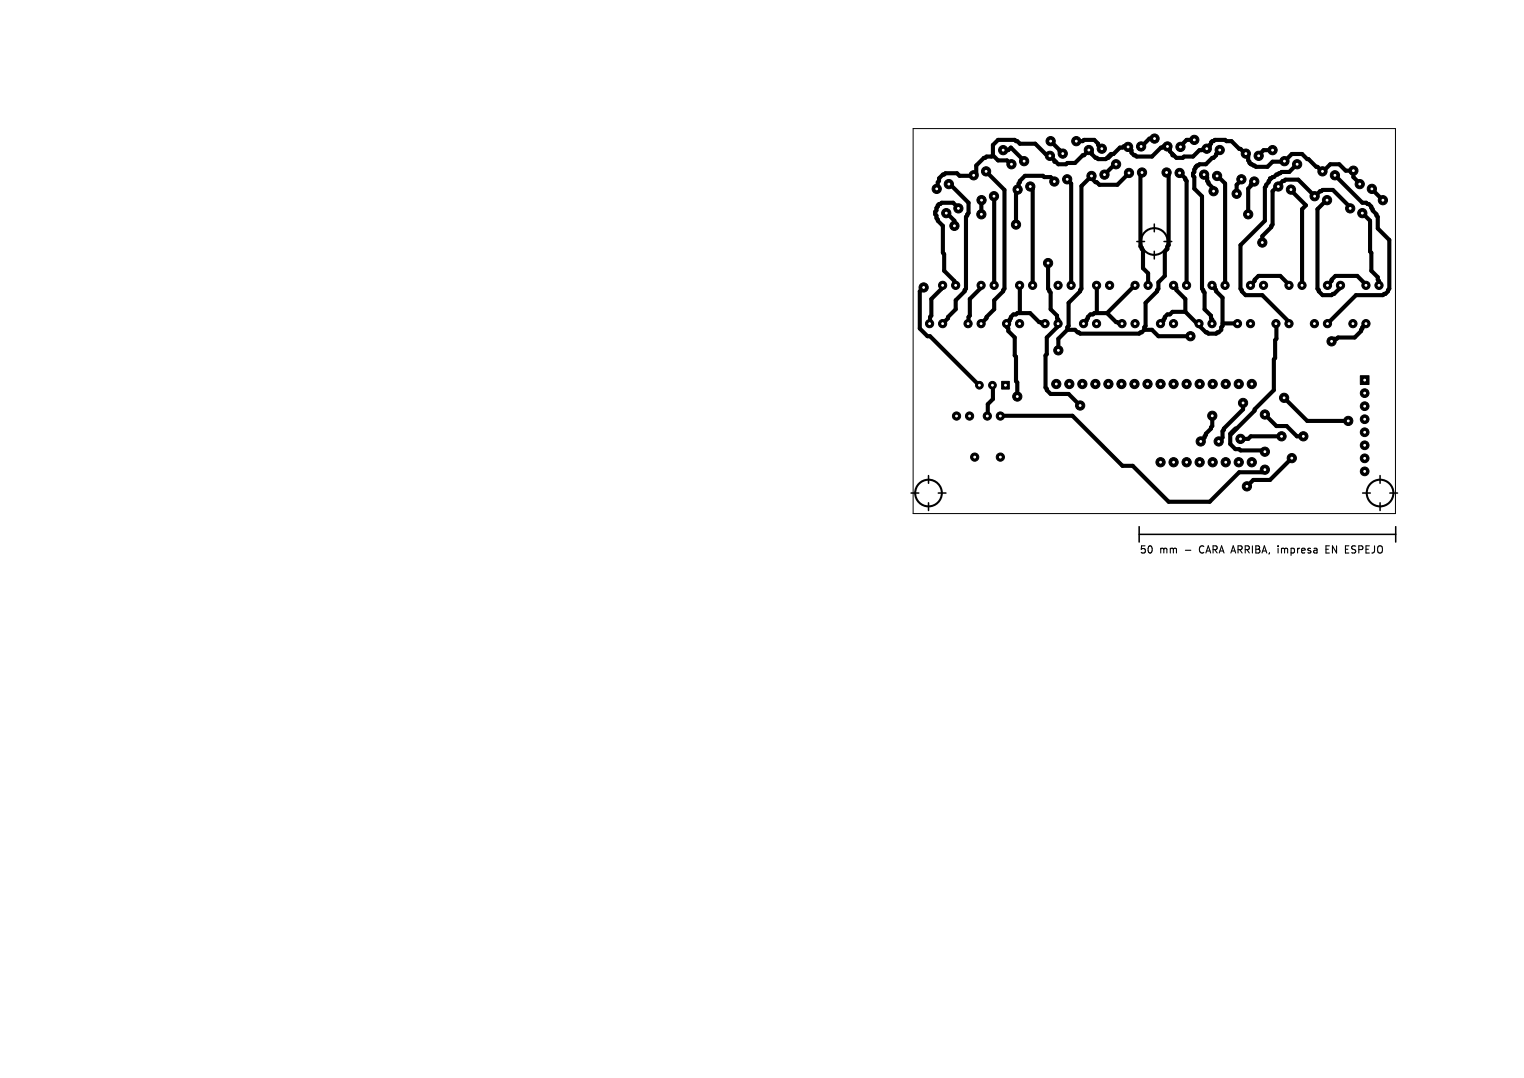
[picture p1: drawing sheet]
<svg xmlns="http://www.w3.org/2000/svg" width="297mm" height="210mm" viewBox="0 0 297 210" stroke-linecap="round" stroke-linejoin="round" font-family="sans-serif">
<defs><g id="words">
<g font-size="1.9">
<text x="222" y="108.1">50</text>
<text x="226.1" y="108.1">mm</text>
<text x="231.2" y="108.1">-</text>
<text x="234.4" y="108.1">CARA ARRIBA,</text>
<text x="250.4" y="108.1">impresa</text>
<text x="260" y="108.1">EN</text>
<text x="264.2" y="108.1">ESPEJO</text>
</g>
</g></defs>
<path d="M233.8 106.7v.7M249.7 106.8v.9M249.8 106.9h-.1M258.4 107h.5M259.1 106.3h-.7v1.4h.7M263.4 107.7h.5M263.7 106.3l-.3 .3 .3 .4" fill="none" stroke="#000" stroke-width=".21"/>
<g fill="none" stroke="#000" stroke-width=".3">
<path d="M221.6 47h1.5M225 43.6v1.6M225 49v1.4M226.9 47h1.5M177.6 96.1h1.5M181 92.7v1.4M181 98v1.4M182.9 96.1h1.5M265.6 96.1h1.5M269 92.7v1.4M269 98v1.4M270.9 96.1h1.5"/>
<path d="M222 102.6v3M222 104.1h50M272 102.6v3"/>
</g>
<g fill="none" stroke="#000" stroke-width=".4">
<circle cx="225" cy="47" r="2.6"/>
<circle cx="181" cy="96" r="2.6"/>
<circle cx="269" cy="96" r="2.6"/>
</g>
<g fill="#000" stroke="#000" stroke-width=".19">
<path d="M195.2 74.3h1.5v1.5h-1.5zM265.1 73.2h1.7v1.7h-1.7z"/>
<circle cx="182.6" cy="36.8" r=".9"/>
<circle cx="184.9" cy="35.9" r=".9"/>
<circle cx="189.8" cy="34.1" r=".9"/>
<circle cx="191.3" cy="39" r=".9"/>
<circle cx="192.2" cy="33.4" r=".9"/>
<circle cx="193.7" cy="38.2" r=".9"/>
<circle cx="195.5" cy="29.2" r=".9"/>
<circle cx="197.1" cy="32" r=".9"/>
<circle cx="198.3" cy="36.9" r=".9"/>
<circle cx="199.6" cy="31.4" r=".9"/>
<circle cx="200.8" cy="36.3" r=".9"/>
<circle cx="204.6" cy="30.4" r=".9"/>
<circle cx="204.8" cy="27.5" r=".9"/>
<circle cx="205.5" cy="35.4" r=".9"/>
<circle cx="207.1" cy="29.9" r=".9"/>
<circle cx="208" cy="34.9" r=".9"/>
<circle cx="209.8" cy="27.5" r=".9"/>
<circle cx="212.2" cy="29.2" r=".9"/>
<circle cx="212.7" cy="34.3" r=".9"/>
<circle cx="214.7" cy="29" r=".9"/>
<circle cx="215.2" cy="34" r=".9"/>
<circle cx="217.5" cy="32" r=".9"/>
<circle cx="219.8" cy="28.6" r=".9"/>
<circle cx="220" cy="33.7" r=".9"/>
<circle cx="222.4" cy="28.5" r=".9"/>
<circle cx="222.6" cy="33.6" r=".9"/>
<circle cx="225" cy="27" r=".9"/>
<circle cx="227.3" cy="33.6" r=".9"/>
<circle cx="227.5" cy="28.5" r=".9"/>
<circle cx="229.9" cy="33.7" r=".9"/>
<circle cx="230.1" cy="28.6" r=".9"/>
<circle cx="232.8" cy="27.2" r=".9"/>
<circle cx="234.7" cy="34" r=".9"/>
<circle cx="235.2" cy="29" r=".9"/>
<circle cx="236.5" cy="37.2" r=".9"/>
<circle cx="237.2" cy="34.3" r=".9"/>
<circle cx="237.7" cy="29.2" r=".9"/>
<circle cx="241" cy="37.7" r=".9"/>
<circle cx="241.9" cy="34.9" r=".9"/>
<circle cx="242.8" cy="29.9" r=".9"/>
<circle cx="244.4" cy="35.4" r=".9"/>
<circle cx="245.3" cy="30.4" r=".9"/>
<circle cx="248" cy="29.2" r=".9"/>
<circle cx="249.1" cy="36.3" r=".9"/>
<circle cx="250.3" cy="31.4" r=".9"/>
<circle cx="251.6" cy="36.9" r=".9"/>
<circle cx="252.8" cy="32" r=".9"/>
<circle cx="256.2" cy="38.2" r=".9"/>
<circle cx="257.7" cy="33.4" r=".9"/>
<circle cx="258.6" cy="39" r=".9"/>
<circle cx="260.2" cy="34.1" r=".9"/>
<circle cx="263.8" cy="33.3" r=".9"/>
<circle cx="265" cy="35.9" r=".9"/>
<circle cx="267.4" cy="36.8" r=".9"/>
<circle cx="269.5" cy="39" r=".9"/>
<circle cx="180" cy="56" r=".9"/>
<circle cx="183.7" cy="55.6" r=".8"/>
<circle cx="184.4" cy="41.5" r=".9"/>
<circle cx="186" cy="44" r=".9"/>
<circle cx="186.2" cy="55.6" r=".8"/>
<circle cx="186.8" cy="40.6" r=".9"/>
<circle cx="191.2" cy="55.6" r=".8"/>
<circle cx="191.3" cy="41.7" r=".9"/>
<circle cx="193.7" cy="55.6" r=".8"/>
<circle cx="198" cy="43.7" r=".9"/>
<circle cx="198.7" cy="55.6" r=".8"/>
<circle cx="201.2" cy="55.6" r=".8"/>
<circle cx="204.3" cy="51.2" r=".9"/>
<circle cx="206.2" cy="55.6" r=".8"/>
<circle cx="208.7" cy="55.6" r=".8"/>
<circle cx="213.7" cy="55.6" r=".8"/>
<circle cx="216.2" cy="55.6" r=".8"/>
<circle cx="221.2" cy="55.6" r=".8"/>
<circle cx="223.7" cy="55.6" r=".8"/>
<circle cx="228.7" cy="55.6" r=".8"/>
<circle cx="231.2" cy="55.6" r=".8"/>
<circle cx="236.2" cy="55.6" r=".8"/>
<circle cx="238.7" cy="55.6" r=".8"/>
<circle cx="243.3" cy="41.7" r=".9"/>
<circle cx="243.7" cy="55.6" r=".8"/>
<circle cx="246" cy="47.2" r=".9"/>
<circle cx="246.2" cy="55.6" r=".8"/>
<circle cx="251.2" cy="55.6" r=".8"/>
<circle cx="253.7" cy="55.6" r=".8"/>
<circle cx="258.7" cy="55.6" r=".8"/>
<circle cx="261.2" cy="55.6" r=".8"/>
<circle cx="263.1" cy="40.6" r=".9"/>
<circle cx="265.5" cy="41.5" r=".9"/>
<circle cx="266.2" cy="55.6" r=".8"/>
<circle cx="268.7" cy="55.6" r=".8"/>
<circle cx="181.2" cy="63" r=".8"/>
<circle cx="183.7" cy="63" r=".8"/>
<circle cx="188.7" cy="63" r=".8"/>
<circle cx="190.9" cy="75" r=".75"/>
<circle cx="191.2" cy="63" r=".8"/>
<circle cx="193.4" cy="75" r=".75"/>
<circle cx="196.2" cy="63" r=".8"/>
<circle cx="198.3" cy="77.2" r=".9"/>
<circle cx="198.7" cy="63" r=".8"/>
<circle cx="203.7" cy="63" r=".8"/>
<circle cx="205.9" cy="74.8" r=".9"/>
<circle cx="206.2" cy="63" r=".8"/>
<circle cx="206.3" cy="68.2" r=".9"/>
<circle cx="208.4" cy="74.8" r=".9"/>
<circle cx="210.5" cy="79" r=".9"/>
<circle cx="210.9" cy="74.8" r=".9"/>
<circle cx="211.2" cy="63" r=".8"/>
<circle cx="213.5" cy="74.8" r=".9"/>
<circle cx="213.7" cy="63" r=".8"/>
<circle cx="216" cy="74.8" r=".9"/>
<circle cx="218.6" cy="74.8" r=".9"/>
<circle cx="218.7" cy="63" r=".8"/>
<circle cx="221.1" cy="74.8" r=".9"/>
<circle cx="221.2" cy="63" r=".8"/>
<circle cx="223.6" cy="74.8" r=".9"/>
<circle cx="226.2" cy="63" r=".8"/>
<circle cx="226.2" cy="74.8" r=".9"/>
<circle cx="228.7" cy="63" r=".8"/>
<circle cx="228.7" cy="74.8" r=".9"/>
<circle cx="231.3" cy="74.8" r=".9"/>
<circle cx="232" cy="65.5" r=".9"/>
<circle cx="233.7" cy="63" r=".8"/>
<circle cx="233.8" cy="74.8" r=".9"/>
<circle cx="236.2" cy="63" r=".8"/>
<circle cx="236.3" cy="74.8" r=".9"/>
<circle cx="238.9" cy="74.8" r=".9"/>
<circle cx="241.2" cy="63" r=".8"/>
<circle cx="241.4" cy="74.8" r=".9"/>
<circle cx="242.3" cy="78.5" r=".9"/>
<circle cx="243.7" cy="63" r=".8"/>
<circle cx="244" cy="74.8" r=".9"/>
<circle cx="248.7" cy="63" r=".8"/>
<circle cx="250.3" cy="77.5" r=".9"/>
<circle cx="251.2" cy="63" r=".8"/>
<circle cx="256.2" cy="63" r=".8"/>
<circle cx="258.7" cy="63" r=".8"/>
<circle cx="259.5" cy="66.5" r=".9"/>
<circle cx="263.7" cy="63" r=".8"/>
<circle cx="266" cy="79.1" r=".85"/>
<circle cx="266" cy="76.6" r=".85"/>
<circle cx="266.2" cy="63" r=".8"/>
<circle cx="186.4" cy="81" r=".8"/>
<circle cx="189" cy="81" r=".8"/>
<circle cx="190" cy="89" r=".8"/>
<circle cx="192.4" cy="81" r=".8"/>
<circle cx="195" cy="81" r=".8"/>
<circle cx="195" cy="89" r=".8"/>
<circle cx="226.2" cy="90" r=".9"/>
<circle cx="228.7" cy="90" r=".9"/>
<circle cx="231.3" cy="90" r=".9"/>
<circle cx="233.8" cy="90" r=".9"/>
<circle cx="234" cy="86" r=".9"/>
<circle cx="236.3" cy="81" r=".9"/>
<circle cx="236.3" cy="90" r=".9"/>
<circle cx="237.5" cy="86" r=".9"/>
<circle cx="238.9" cy="90" r=".9"/>
<circle cx="241.4" cy="90" r=".9"/>
<circle cx="241.8" cy="85.5" r=".9"/>
<circle cx="243" cy="94.7" r=".9"/>
<circle cx="244" cy="90" r=".9"/>
<circle cx="246.5" cy="91.5" r=".9"/>
<circle cx="246.5" cy="88" r=".9"/>
<circle cx="246.5" cy="80.7" r=".9"/>
<circle cx="249.8" cy="85" r=".9"/>
<circle cx="251.8" cy="89.2" r=".9"/>
<circle cx="254" cy="85" r=".9"/>
<circle cx="262.8" cy="82" r=".9"/>
<circle cx="266" cy="81.7" r=".85"/>
<circle cx="266" cy="91.8" r=".85"/>
<circle cx="266" cy="84.2" r=".85"/>
<circle cx="266" cy="86.7" r=".85"/>
<circle cx="266" cy="89.3" r=".85"/>
</g>
<g fill="none" stroke="#000" stroke-width=".8">
<path d="M184.9 35.9l.1-.2 3.8 3.8v2l-.5 .8v14l-.3 .2v.2l-1.7 1.8v1.8l-1.5 1.4v.3l-1.1 1M189.8 34.1v.2M189.8 34.3h-2.8l-.5-.5h-2.2l-.3 .2h-.2l-.8 .8v.5l-.2 .2v1l-.2 .3M191.3 39v2.7M192.2 33.4l3.6 3.6v19.3l-.3 .2v.2l-1.7 1.8v1.8l-1.5 1.4v.3l-1.1 1M193.5 30.2v-2l1-1h3.3l.2 .3h.3l.5 .5h3l2 2 .7 .2M193.5 30.2l-.2 .3h-1l-.3 .3h-.2l-1.5 1.5v1.5l-.5 .5M193.5 30.2l1 1h1.8l.8 .8M193.7 38.2v17.4M195.5 29.2h1l.5-.4 2.3 2.2v.2l.2 .3 .1-.1M198.3 36.9v.1M200.8 36.3l.5 .5-.1 18.8"/>
<path d="M204.5 30.2l.1 .2M204.8 27.5l1.7 1.7v.3l.5 .5 .1-.1M205.5 35.4l-.7-.9h-1.3l-.2-.2h-3.5l-1 1v.2l-.3 .2v1.1l-.5 .5v6.4M208 34.9l.8 .8-.1 19.9M209.8 27.5h1.2l.3-.3h2l1.4 1.8M212.2 29.2h.1M212.3 29.2l-1 1h-.3l-1.5 1.6h-1.5l-.2 .2h-1.5l-.5-.5h-.3v-.3l-1-1M212.7 34.3l-1.9 2v20l-.3 .2v.2l-2.2 2.3v4.5l-.3 .2v.6M215.3 34h-.1M217.5 32h-.2l-2 2M219.8 28.5h-.8l-.2 .3h-.5l-1.3 1.2h-.5v.2h-.2v.3h-.3v.3h-.2l-.3 .2h-1.5l-.2-.2h-.3l-1.2-1.6M219.8 28.5l.7 .7v.6l.5 .4h.3l.2 .3h3l1.8-1.7h.2l.3-.3h.7"/>
<path d="M219.8 28.5v.1M220 33.7l-2.2 2.3h-3.5l-.5-.5h-.3l-1-1M222.6 33.6l-.1-.1-.2 .3v14.2l.5 .7v3.6l1 1-.1 2.3M225 27h-1l-1.6 1.5M227.3 33.6v-.1l.5 .5v13.7l-.3 .3v.5l-.5 .5v4.7l-1.2 1.3v1.3l-.3 .2v.2l-2.2 2.3v4.5l-.3 .2v.6M227.5 28.5l.5 .5v.5l.5 .5v.2h.3l.5 .6h1.2l.3-.3h1.7l1.3-1.3h.5l.2-.2h.8M227.5 28.5h.1M229.9 33.7l1.1 1.1v.2l.3 .3-.1 20.3M232.8 27.2h-1.5l-1.3 1.3 .1 .1M234.7 34l.6 .5v.8l.2 .2v.2l1 1.1v.5M235.2 29h.1M235.3 29l.5-.5 .2-.7 .8-.6h2l.2 .3h1l1.5 1.5h.3l1.5 1.5v.7l.2 .3v.3l1.3 .7h2.2l1-1h2.3"/>
<path d="M237.2 34.3l1.6 1.4-.1 19.9M237.7 29.2l-.7 .8v.2l-.5 .6h-.2l-1.3 1.2h-1.2l-.3 .3h-.2l-.3 .2v.3l-.2 .2v.5l-.3 .3v.5l.3 .2v2.3l1.5 1.5v18l.5 .7v3.3l1.2 1.2v.5l.3 .3-.1 .7M241.9 34.9l.1 .1-1 1v1.8M242.8 29.9v.1M244.4 35.4l.1-.1-1.2 1.5v4.9M248 29.2h-1.7l-1 1v.2M249 36.3h.1M250.3 31.5l1.5-1.5h2l4 3.5M250.3 31.4v.1M251.6 36.9l-.1 .1 3 3-.7 .7-.1 14.9M252.8 32l-1.5 1.5h-1.5l-.8 .5h-.2l-.5 .5-.8 .3-.2 .7-.5 .5v.3l-.3 .2v6.5l-4.7 4.7v8.6l.2 .2v.2l.8 .8h3.2l5.3 5.2-.1 .3M256.2 38.2l.1 .1"/>
<path d="M256.3 38.3l-3.3-3.3h-2.5l-.2 .3h-.3l-2 2v6.4l-.2 .3v.3l-1.8 1.7v1.3M256.3 38.3l1-1h.2l.3-.3h2l3.5 3.5-.2 .1M257.7 33.4l.1 .1M257.8 33.5l1.5-1.5h1.7l1.3 1.3h1.5v1.2l1.2 1.4M258.6 39l-1.8 1.7v15.6l.2 .2v.2l.8 .8h1.7l.3-.2h.2l1-1 .2-.7M260.2 34.1l5.3 5.4h.8l.2 .2h.3l.5 .6 .2 .7 .8 .7v.3l.2 .3v2.2l2.3 2.2v9.6l-.3 .2v.2l-.5 .6h-.2l-.3 .2h-5.2l-5.6 5.5M267.4 36.8h-.1l2.2 2.2M180 56l-.7 .7v7.3l1.5 1.5h.5l9.6 9.5M183.7 55.6l.1-.1-.3 .8-2 2v3.2l-.2 .2-.1 1.3M184.4 41.5l1.6 1.5v1M186.8 40.6l-1-1.1h-2.3l-.7 .5v.3l-.3 .2v.5l-.2 .3v.4l.2 .3v.5l.3 .2v.3l1 1v5.3l.2 .2v3.2l2 2v.3l.3 .3-.1 .3M191.2 55.6l.1-.1-.3 .8-2 2v3.2l-.2 .2-.1 1.3"/>
<path d="M198.7 55.6l.1-.1v5.5M204.3 51.3v5l.5 .7v3.3l1.2 1.2v.5l.3 .3v1l-.3 .2v.2l-2 2v3.3l-.2 .3v6.2l.2 .2v.3l.8 .7h3.5l2.2 2.3M206.3 55.5l-.1 .1M213.7 55.6l.1-.1v5.5M216.3 55.5l-.1 .1M221.2 55.6l.1-.1-5.5 5.5M228.7 55.6l.1-.1 .5 .5v.5l1.7 1.8v2.4M236.2 55.6l.1-.1 .5 .5 .2 .7 1.3 1.3v5.5l-.3 .2v.6l-.5 .4h-.2l-.3 .3h-1.5l-.2-.3h-.3l-4-4M243.7 55.6l1.6-1.9h4.2l1.8 1.8-.1 .1M246.3 55.5l-.1 .1M258.7 55.6l1.6-1.9h4.2l1.8 1.8-.1 .1M265.5 41.5l1.5 1.5v6l.3 .3v3.4l1.2 1.3v.5l.3 .2-.1 .9"/>
<path d="M265.5 41.5h.1M193.4 75h.1v2.7l-1 1-.1 2.3M196 75h.1M196.3 63l.5-.5 .2-.8 .5-.4h.5l.3-.3h2.5l1.7 1.7h.3l.2 .3h.8h-.1M196.3 63v.7l.2 .3v.5l1.3 1.2v3.6l.2 .2v4.8l.3 .2v2.8M196.3 63h-.1M198.8 63h-.1M206.3 63h-.1M208 64.3h1.5l.5 .4h.3l.2 .3h11.5l.3-.3h.2l.5-.4M208 64.3l-1.7 1.7v2.3M213.8 63h-.1M215.8 61h-2.5l-.3 .3h-.5l-.5 .4-.2 .8-.6 .5"/>
<path d="M215.8 61l1.7 1.7h.3l.2 .3h.8h-.1M221.3 63h-.1M223 64.3h1.5l1.3 1.2h6.2M228.8 63h-.1M231 60.7h-2.5l-.5 .6h-.5l-.5 .4-.2 .8-.6 .5M233.7 63h.1l-.3 .3M238.3 63h3h-.1M242.3 78.5v1.2l-3.8 3.8v.2l-.2 .3v1.3l-.8 .7M243.8 63h-.1M248.7 63h.1v3l-.3 .3v3.4l-.2 .3v6l-3.8 3.7v.3l-3.5 3.5h-.2v.2h-.3v.3h-.2v.3h-.3v.2h-.2v2l1 1h.7l.3 .2h4.5l.2 .3M250.3 77.5l4.5 4.5h8M256.3 63h-.1"/>
<path d="M263.8 63h-.1M266.2 63l-.7 .7-.2 .8-1.3 1.2h-3.2l-.3 .3h-.5l-.5 .5M186.5 81h-.1M189 81h.1M195 81h14l9.8 9.7h2l7 7.1h8l5.7-5.8h4.5l.5-.5M236.3 81v2l-.3 .3v.2l-1 1-.2 .8-.8 .7M246.5 80.7l2.3 2.3h2l2 2h1.2M249.8 85h-6l-.5 .5h-1.5M251.8 89.3l-4.3 4.2h-3.2l-1.3 1.2"/>
</g>
<g fill="#fff" stroke="#fff" stroke-width=".19">
<circle cx="246.5" cy="88" r=".17"/>
<circle cx="198.3" cy="77.3" r=".18"/>
<circle cx="246.5" cy="91.5" r=".17"/>
<circle cx="241" cy="37.7" r=".17"/>
<circle cx="180" cy="56" r=".18"/>
<circle cx="186" cy="44" r=".18"/>
<circle cx="232" cy="65.5" r=".17"/>
<circle cx="206.3" cy="68.3" r=".17"/>
<circle cx="236.5" cy="37.3" r=".17"/>
<circle cx="246" cy="47.3" r=".17"/>
<circle cx="191.3" cy="41.7" r=".18"/>
<circle cx="198" cy="43.7" r=".17"/>
<circle cx="243.3" cy="41.7" r=".17"/>
<circle cx="217.5" cy="32" r=".17"/>
<circle cx="249.8" cy="85" r=".18"/>
<circle cx="241.8" cy="85.5" r=".17"/>
<circle cx="237.5" cy="86" r=".17"/>
<circle cx="262.8" cy="82" r=".18"/>
<circle cx="250.3" cy="77.5" r=".17"/>
<circle cx="242.3" cy="78.5" r=".17"/>
<circle cx="254" cy="85" r=".18"/>
<circle cx="246.5" cy="80.7" r=".18"/>
<circle cx="234" cy="86" r=".17"/>
<circle cx="236.3" cy="81" r=".17"/>
<circle cx="269.5" cy="39" r=".18"/>
<circle cx="259.5" cy="66.5" r=".18"/>
<circle cx="248" cy="29.3" r=".17"/>
<circle cx="232.8" cy="27.2" r=".18"/>
<circle cx="225" cy="27" r=".18"/>
<circle cx="209.8" cy="27.5" r=".17"/>
<circle cx="210.5" cy="79" r=".17"/>
<circle cx="204.3" cy="51.3" r=".17"/>
<circle cx="204.8" cy="27.5" r=".17"/>
<circle cx="195.5" cy="29.3" r=".17"/>
<circle cx="243" cy="94.8" r=".17"/>
<circle cx="251.8" cy="89.3" r=".18"/>
<circle cx="263.8" cy="33.2" r=".17"/>
<circle cx="195" cy="81.1" r=".17"/>
<circle cx="192.4" cy="81.1" r=".17"/>
<circle cx="221.2" cy="63" r=".18"/>
<circle cx="218.7" cy="63" r=".18"/>
<circle cx="266.2" cy="55.6" r=".18"/>
<circle cx="268.7" cy="55.6" r=".18"/>
<circle cx="206.2" cy="55.6" r=".17"/>
<circle cx="208.7" cy="55.6" r=".17"/>
<circle cx="266" cy="74" r=".17"/>
<circle cx="266" cy="76.6" r=".17"/>
<circle cx="266" cy="79.1" r=".17"/>
<circle cx="266" cy="81.7" r=".17"/>
<circle cx="266" cy="84.2" r=".17"/>
<circle cx="266" cy="86.7" r=".17"/>
<circle cx="266" cy="89.3" r=".17"/>
<circle cx="266" cy="91.8" r=".17"/>
<circle cx="258.7" cy="55.6" r=".18"/>
<circle cx="261.2" cy="55.6" r=".18"/>
<circle cx="183.7" cy="55.6" r=".17"/>
<circle cx="186.2" cy="55.6" r=".17"/>
<circle cx="189" cy="81.1" r=".17"/>
<circle cx="186.4" cy="81.1" r=".17"/>
<circle cx="196" cy="75" r=".18"/>
<circle cx="193.4" cy="75" r=".18"/>
<circle cx="190.9" cy="75" r=".18"/>
<circle cx="195" cy="89.1" r=".18"/>
<circle cx="190" cy="89.1" r=".17"/>
<circle cx="266.2" cy="63.1" r=".18"/>
<circle cx="263.7" cy="63.1" r=".18"/>
<circle cx="191.2" cy="55.6" r=".17"/>
<circle cx="193.7" cy="55.6" r=".17"/>
<circle cx="228.7" cy="55.6" r=".18"/>
<circle cx="231.2" cy="55.6" r=".18"/>
<circle cx="198.7" cy="63" r=".18"/>
<circle cx="196.2" cy="63" r=".18"/>
<circle cx="243.7" cy="55.6" r=".17"/>
<circle cx="246.2" cy="55.6" r=".17"/>
<circle cx="258.7" cy="63.1" r=".18"/>
<circle cx="256.2" cy="63.1" r=".18"/>
<circle cx="181" cy="96.1" r=".17"/>
<circle cx="221.2" cy="55.6" r=".17"/>
<circle cx="223.7" cy="55.6" r=".17"/>
<circle cx="206.2" cy="63" r=".18"/>
<circle cx="203.7" cy="63" r=".18"/>
<circle cx="243.7" cy="63" r=".17"/>
<circle cx="241.2" cy="63" r=".17"/>
<circle cx="236.2" cy="55.6" r=".17"/>
<circle cx="238.7" cy="55.6" r=".17"/>
<circle cx="269" cy="96.1" r=".18"/>
<circle cx="244" cy="90.1" r=".17"/>
<circle cx="241.4" cy="90.1" r=".17"/>
<circle cx="238.9" cy="90.1" r=".17"/>
<circle cx="236.3" cy="90.1" r=".17"/>
<circle cx="233.8" cy="90.1" r=".17"/>
<circle cx="231.3" cy="90.1" r=".17"/>
<circle cx="228.7" cy="90.1" r=".17"/>
<circle cx="226.2" cy="90.1" r=".17"/>
<circle cx="244" cy="74.8" r=".17"/>
<circle cx="241.4" cy="74.8" r=".17"/>
<circle cx="238.9" cy="74.8" r=".17"/>
<circle cx="236.3" cy="74.8" r=".17"/>
<circle cx="233.8" cy="74.8" r=".17"/>
<circle cx="231.3" cy="74.8" r=".17"/>
<circle cx="228.7" cy="74.8" r=".17"/>
<circle cx="226.2" cy="74.8" r=".17"/>
<circle cx="223.6" cy="74.8" r=".17"/>
<circle cx="221.1" cy="74.8" r=".17"/>
<circle cx="218.6" cy="74.8" r=".17"/>
<circle cx="216" cy="74.8" r=".17"/>
<circle cx="213.5" cy="74.8" r=".17"/>
<circle cx="210.9" cy="74.8" r=".17"/>
<circle cx="208.4" cy="74.8" r=".17"/>
<circle cx="205.9" cy="74.8" r=".17"/>
<circle cx="251.2" cy="55.6" r=".17"/>
<circle cx="253.7" cy="55.6" r=".17"/>
<circle cx="213.7" cy="63" r=".18"/>
<circle cx="211.2" cy="63" r=".18"/>
<circle cx="213.7" cy="55.6" r=".17"/>
<circle cx="216.2" cy="55.6" r=".17"/>
<circle cx="251.2" cy="63" r=".18"/>
<circle cx="248.7" cy="63" r=".18"/>
<circle cx="228.7" cy="63" r=".18"/>
<circle cx="226.2" cy="63" r=".18"/>
<circle cx="236.2" cy="63" r=".18"/>
<circle cx="233.7" cy="63" r=".18"/>
<circle cx="198.7" cy="55.6" r=".17"/>
<circle cx="201.2" cy="55.6" r=".17"/>
<circle cx="191.2" cy="63" r=".18"/>
<circle cx="188.7" cy="63" r=".18"/>
<circle cx="183.7" cy="63" r=".18"/>
<circle cx="181.2" cy="63" r=".18"/>
<circle cx="225" cy="47" r=".17"/>
<circle cx="237.2" cy="34.3" r=".17"/>
<circle cx="237.7" cy="29.2" r=".17"/>
<circle cx="235.2" cy="29" r=".17"/>
<circle cx="234.7" cy="34" r=".17"/>
<circle cx="258.6" cy="39" r=".18"/>
<circle cx="260.2" cy="34.1" r=".17"/>
<circle cx="257.7" cy="33.4" r=".18"/>
<circle cx="256.2" cy="38.2" r=".18"/>
<circle cx="265.5" cy="41.5" r=".18"/>
<circle cx="267.4" cy="36.8" r=".17"/>
<circle cx="265" cy="35.9" r=".18"/>
<circle cx="263.1" cy="40.6" r=".17"/>
<circle cx="193.7" cy="38.2" r=".17"/>
<circle cx="192.2" cy="33.4" r=".17"/>
<circle cx="189.8" cy="34.1" r=".17"/>
<circle cx="191.3" cy="39" r=".17"/>
<circle cx="200.8" cy="36.3" r=".17"/>
<circle cx="199.6" cy="31.4" r=".17"/>
<circle cx="197.1" cy="32" r=".17"/>
<circle cx="198.3" cy="36.9" r=".17"/>
<circle cx="251.6" cy="36.9" r=".18"/>
<circle cx="252.8" cy="32" r=".17"/>
<circle cx="250.3" cy="31.4" r=".18"/>
<circle cx="249.1" cy="36.3" r=".17"/>
<circle cx="222.6" cy="33.6" r=".17"/>
<circle cx="222.4" cy="28.5" r=".17"/>
<circle cx="219.8" cy="28.6" r=".17"/>
<circle cx="220" cy="33.7" r=".18"/>
<circle cx="215.2" cy="34" r=".17"/>
<circle cx="214.7" cy="29" r=".18"/>
<circle cx="212.2" cy="29.2" r=".17"/>
<circle cx="212.7" cy="34.3" r=".17"/>
<circle cx="208" cy="34.9" r=".18"/>
<circle cx="207.1" cy="29.9" r=".17"/>
<circle cx="204.6" cy="30.4" r=".17"/>
<circle cx="205.5" cy="35.4" r=".17"/>
<circle cx="244.4" cy="35.4" r=".17"/>
<circle cx="245.3" cy="30.4" r=".18"/>
<circle cx="242.8" cy="29.9" r=".17"/>
<circle cx="241.9" cy="34.9" r=".17"/>
<circle cx="186.8" cy="40.6" r=".17"/>
<circle cx="184.9" cy="35.9" r=".18"/>
<circle cx="182.6" cy="36.8" r=".17"/>
<circle cx="184.4" cy="41.5" r=".17"/>
<circle cx="229.9" cy="33.7" r=".18"/>
<circle cx="230.1" cy="28.6" r=".18"/>
<circle cx="227.5" cy="28.5" r=".17"/>
<circle cx="227.3" cy="33.6" r=".17"/>
</g>
<path d="M178 25.1h94v75h-94z" fill="none" stroke="#000" stroke-width=".19"/>
<use href="#words"/>
</svg>
